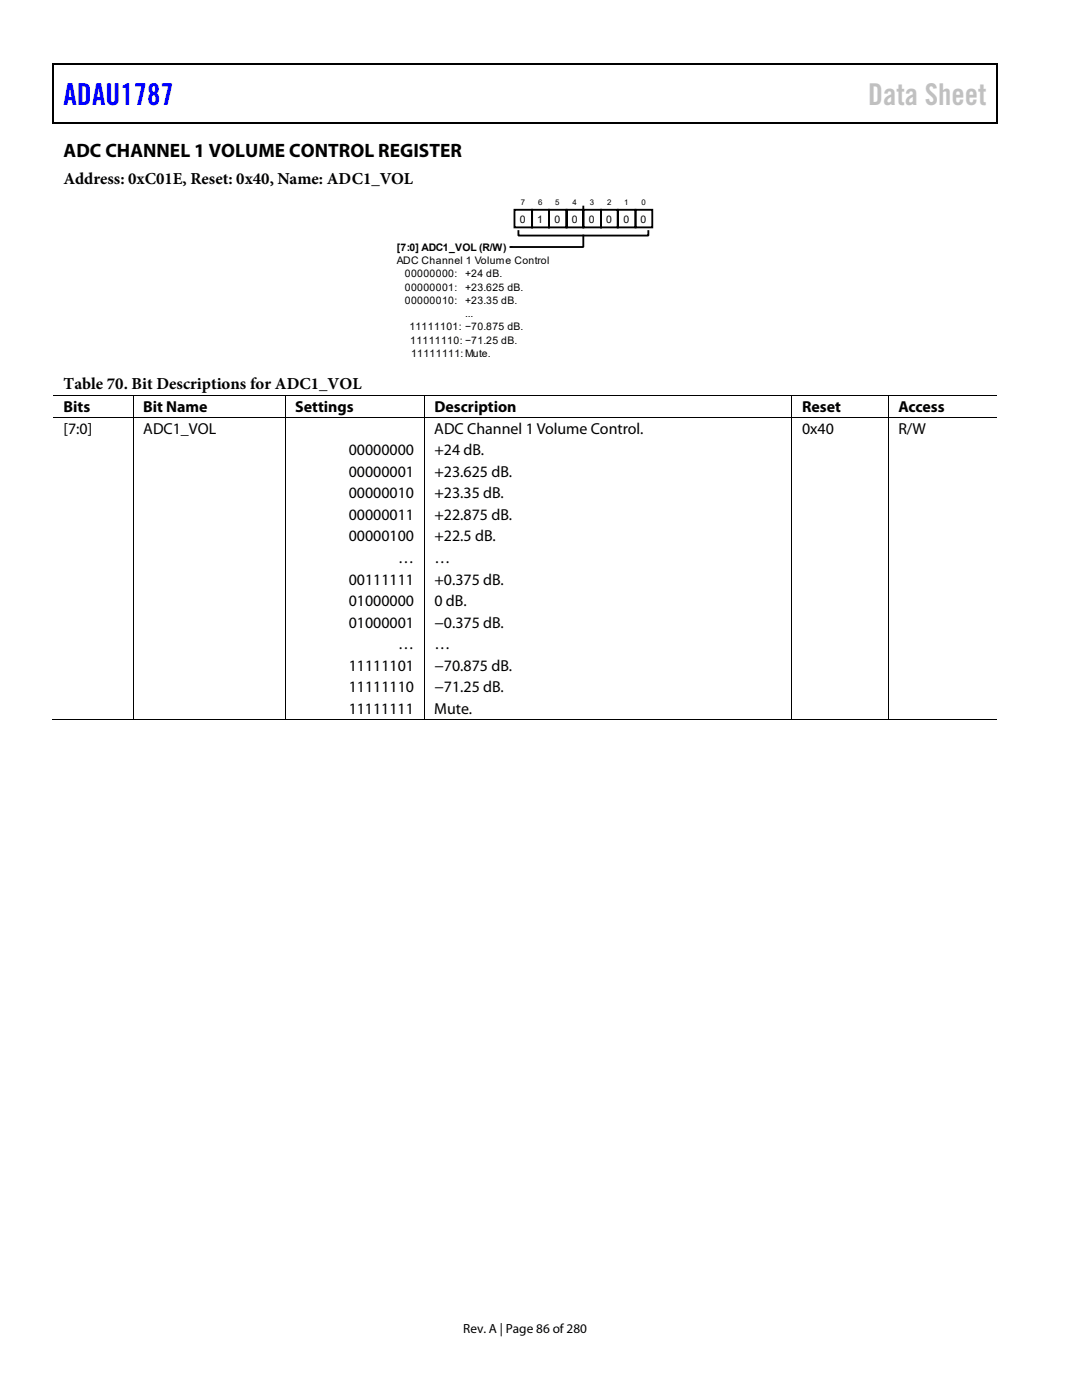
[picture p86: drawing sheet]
<svg xmlns="http://www.w3.org/2000/svg" width="216mm" height="279mm" viewBox="0 0 216 279" stroke-linecap="round" stroke-linejoin="round" font-family="sans-serif">
<defs><g id="words">
<text font-size="6" fill="#00f" x="12.7" y="21">ADAU1787</text>
<text font-size="6" fill="#c0c0c0" x="173.2" y="21">Data Sheet</text>
<text font-size="3.9" x="12.7" y="31.3">ADC CHANNEL 1 VOLUME CONTROL REGISTER</text>
<g font-size="3.3">
<text x="12.7" y="36.8">Address: 0xC01E, Reset: 0x40, Name: ADC1_VOL</text>
<text x="12.7" y="77.7">Table 70. Bit Descriptions for ADC1_VOL</text>
</g>
<g font-size="3.2">
<text x="12.7" y="82.2">Bits</text>
<text x="28.6" y="82.2">Bit Name</text>
<text x="58.9" y="82.2">Settings</text>
<text x="86.7" y="82.2">Description</text>
<text x="160" y="82.2">Reset</text>
<text x="179.3" y="82.2">Access</text>
<text x="12.7" y="86.6">[7:0]</text>
<text x="28.6" y="86.6">ADC1_VOL</text>
<text x="86.7" y="86.6">ADC Channel 1 Volume Control.</text>
<text x="160" y="86.6">0x40</text>
<text x="179.3" y="86.6">R/W</text>
<text x="69.6" y="90.9">00000000</text>
<text x="69.6" y="95.2">00000001</text>
<text x="86.7" y="90.9">+24 dB.</text>
<text x="86.7" y="95.2">+23.625 dB.</text>
<text x="69.6" y="99.5">00000010</text>
<text x="86.7" y="99.5">+23.35 dB.</text>
<text x="69.6" y="103.8">00000011</text>
<text x="86.7" y="103.8">+22.875 dB.</text>
<text x="69.6" y="108.1">00000100</text>
<text x="79.4" y="112.4">…</text>
<text x="86.7" y="108.1">+22.5 dB.</text>
<text x="86.7" y="112.4">…</text>
<text x="69.6" y="116.6">00111111</text>
<text x="86.7" y="116.6">+0.375 dB.</text>
<text x="69.6" y="120.9">01000000</text>
<text x="69.6" y="125.2">01000001</text>
<text x="86.7" y="125.2">−0.375 dB.</text>
<text x="86.7" y="120.9">0 dB.</text>
<text x="79.4" y="129.5">…</text>
<text x="86.7" y="129.5">…</text>
<text x="69.6" y="133.8">11111101</text>
<text x="86.7" y="133.8">−70.875 dB.</text>
<text x="69.6" y="138.1">11111110</text>
<text x="69.6" y="142.4">11111111</text>
<text x="86.7" y="142.4">Mute.</text>
<text x="86.7" y="138.1">−71.25 dB.</text>
</g>
<text font-size="2.6" x="92.4" y="266">Rev. A | Page 86 of 280</text>
<g font-size="2.1">
<text x="103.8" y="44.4">0</text>
<text x="107.2" y="44.4">1</text>
<text x="110.6" y="44.4">0</text>
<text x="114.1" y="44.4">0</text>
<text x="117.5" y="44.4">0</text>
<text x="120.9" y="44.4">0</text>
<text x="124.4" y="44.4">0</text>
<text x="127.8" y="44.4">0</text>
<text x="79.2" y="50.1">[7:0] ADC1_VOL (R/W)</text>
<text x="79.2" y="52.7">ADC Channel 1 Volume Control</text>
<text x="80.8" y="58">00000001:</text>
<text x="80.8" y="55.4">00000000:</text>
<text x="92.8" y="58">+23.625 dB.</text>
<text x="92.8" y="55.4">+24 dB.</text>
<text x="80.8" y="60.6">00000010:</text>
<text x="81.7" y="65.9">11111101: −70.875 dB.</text>
<text x="92.8" y="60.6">+23.35 dB.</text>
<text x="92.8" y="63.3">...</text>
<text x="81.9" y="68.6">11111110: −71.25 dB.</text>
<text x="82" y="71.2">11111111:Mute.</text>
</g>
<g font-size="1.6">
<text x="103.9" y="41">7</text>
<text x="107.4" y="41">6</text>
<text x="110.8" y="41">5</text>
<text x="114.3" y="41">4</text>
<text x="117.7" y="41">3</text>
<text x="121.1" y="41">2</text>
<text x="124.6" y="41">1</text>
<text x="128" y="41">0</text>
</g>
</g></defs>
<path d="M10.5 12.7h.3v1h-.3zM198.8 12.7h.2v1h-.2zM198.8 12.7h.2v.3h-.2zM198.8 24.4h.2v.3h-.2z" fill="#000"/>
<path d="M10.5 12.8h188.3M10.7 13.7v11M198.9 13.7v11M10.5 24.5h188.3" fill="none" stroke="#000" stroke-width=".25"/>
<path d="M102.7 41.9h3.5v3.5h-3.5zM103.4 46.1v.9h26v-.9M106.2 41.9h3.3v3.5h-3.3zM109.5 41.9h3.6v3.5h-3.6zM113.1 41.9h3.3v3.5h-3.3zM116.4 41.9h3.5v3.5h-3.5zM116.4 47v2.3h-14.5M116.4 41.2v.7M119.9 41.9h3.4v3.5h-3.4zM123.3 41.9h3.5v3.5h-3.5zM126.8 41.9h3.4v3.5h-3.4z" fill="none" stroke="#000" stroke-width=".37"/>
<g fill="none" stroke="#000" stroke-width=".2">
<path d="M101.9 49.3h.1M10.7 78.9h188.2M26.6 79v4.3M56.9 79v4.3M84.6 79v4.3M158 79v4.3M177.2 79v4.3M10.7 83.4h188.2M26.6 83.4v60.3M56.9 83.4v60.3M84.6 83.4v60.3M158 83.4v60.3"/>
<path d="M177.2 83.4v60.3M10.4 143.6h16.1M26.6 143.6h30.2M56.9 143.6h27.7M84.7 143.6h73.3M158.1 143.6h19.1M177.3 143.6h21.6"/>
</g>
<use href="#words"/>
</svg>
